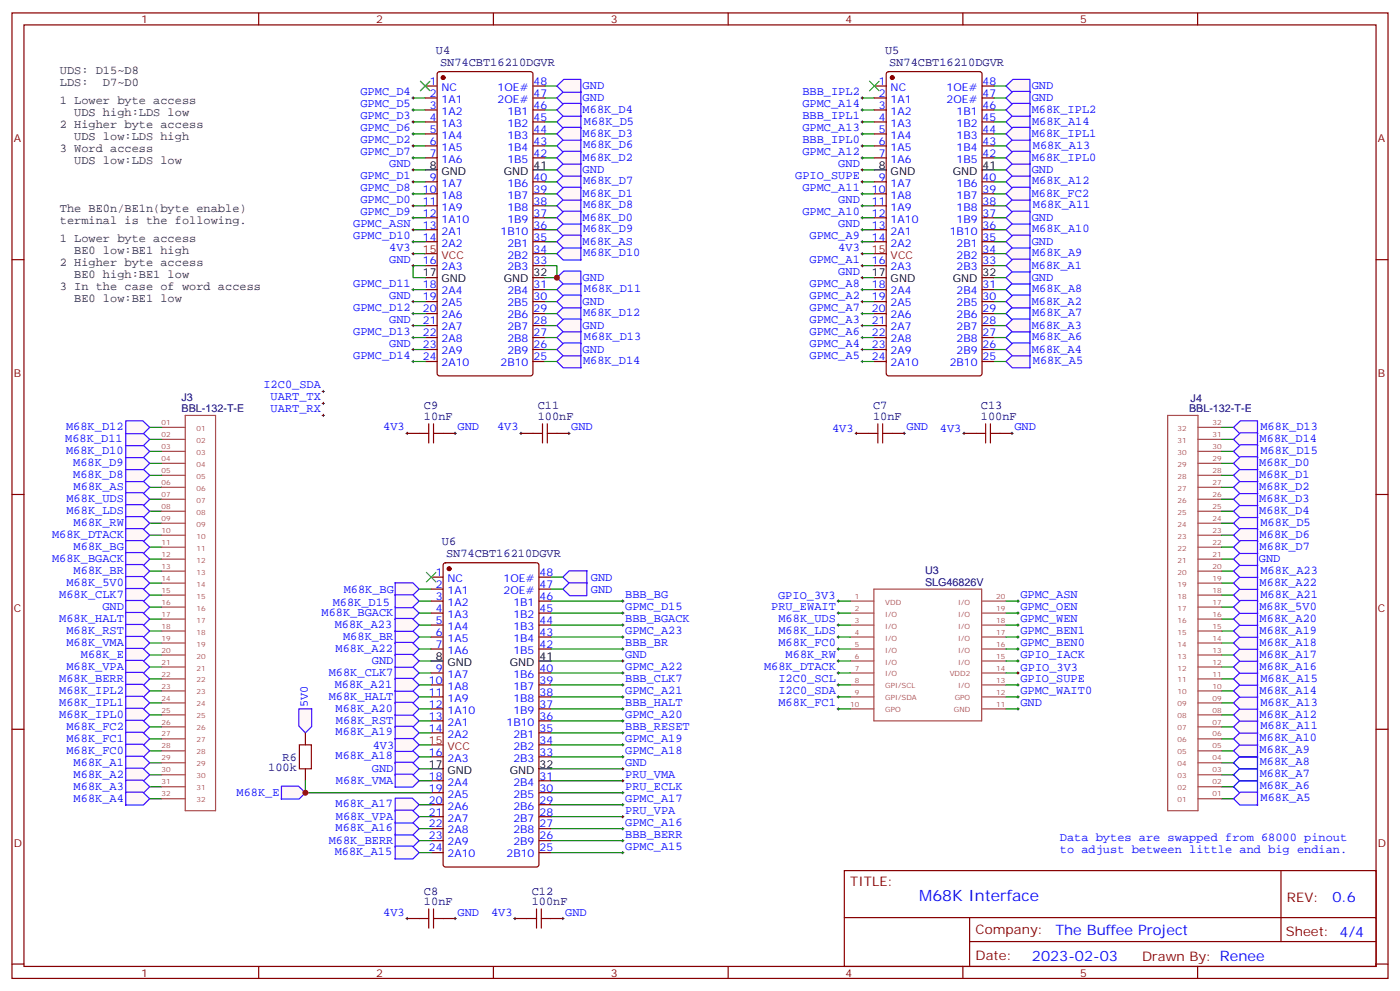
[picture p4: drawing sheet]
<svg xmlns="http://www.w3.org/2000/svg" width="412mm" height="292mm" viewBox="0 0 412 292" stroke-linecap="round" stroke-linejoin="round" font-family="sans-serif">
<defs><g id="words">
<text font-size="4.6" fill="#00f" x="270.8" y="265.4">M68K Interface</text>
<g font-size="4.2" fill="#00f">
<text x="392.5" y="265.7">0.6</text>
<text x="310.9" y="275.2">The Buffee Project</text>
<text x="304" y="283">2023-02-03</text>
</g>
<g font-size="3.9" fill="#800">
<text x="250.5" y="261">TITLE:</text>
<text x="379.1" y="265.7">REV:</text>
<text x="287.4" y="275.2">Company:</text>
<text x="378.7" y="275.8">Sheet: 4/4</text>
<text x="287.4" y="282.9">Date:</text>
<text x="336.4" y="282.9">Drawn By: Renee</text>
</g>
<g font-size="3.5" fill="#000080">
<text x="128.4" y="15.9">U4</text>
<text x="260.7" y="15.9">U5</text>
<text x="129.6" y="19.4">SN74CBT16210DGVR</text>
<text x="261.9" y="19.4">SN74CBT16210DGVR</text>
<text x="124.9" y="123.8">10nF</text>
<text x="124.9" y="120.6">C9</text>
<text x="158.4" y="123.8">100nF</text>
<text x="158.4" y="120.6">C11</text>
<text x="257.2" y="123.8">10nF</text>
<text x="257.2" y="120.6">C7</text>
<text x="288.9" y="123.8">100nF</text>
<text x="288.9" y="120.6">C13</text>
<text x="130.2" y="160.5">U6</text>
<text x="131.4" y="164.1">SN74CBT16210DGVR</text>
<text x="79" y="227.2">100k</text>
<text x="83.3" y="224.1">R6</text>
<text x="124.9" y="263.5">C8</text>
<text x="156.6" y="263.5">C12</text>
<text x="124.9" y="266.6">10nF</text>
<text x="156.6" y="266.6">100nF</text>
</g>
<g font-size="3.5" fill="#333">
<text x="17.6" y="21.8">UDS: D15~D8</text>
<text x="17.6" y="25.3">LDS:</text>
<text x="30.3" y="25.3">D7~D0</text>
<text x="17.6" y="30.6">1 Lower byte access</text>
<text x="21.9" y="34.1">UDS high:LDS low</text>
<text x="17.6" y="37.7">2 Higher byte access</text>
<text x="21.9" y="41.2">UDS low:LDS high</text>
<text x="17.6" y="44.7">3 Word access</text>
<text x="21.9" y="48.3">UDS low:LDS low</text>
<text x="17.6" y="62.4">The BE0n/BE1n(byte enable)</text>
<text x="17.6" y="65.9">terminal is the following.</text>
<text x="17.6" y="71.2">1 Lower byte access</text>
<text x="21.9" y="74.7">BE0 low:BE1 high</text>
<text x="17.6" y="78.2">2 Higher byte access</text>
<text x="21.9" y="81.8">BE0 high:BE1 low</text>
<text x="17.6" y="85.3">3 In the case of word access</text>
<text x="21.9" y="88.8">BE0 low:BE1 low</text>
</g>
<g font-size="3.5" fill="#00f">
<text x="106.2" y="28">GPMC_D4</text>
<text x="171.6" y="29.7">GND</text>
<text x="171.6" y="26.2">GND</text>
<text x="236.4" y="28">BBB_IPL2</text>
<text x="303.9" y="26.2">GND</text>
<text x="303.9" y="29.7">GND</text>
<text x="106.2" y="31.5">GPMC_D5</text>
<text x="106.2" y="35">GPMC_D3</text>
<text x="171.6" y="33.3">M68K_D4</text>
<text x="236.4" y="31.5">GPMC_A14</text>
<text x="236.4" y="35">BBB_IPL1</text>
<text x="303.9" y="33.3">M68K_IPL2</text>
<text x="106.2" y="38.6">GPMC_D6</text>
<text x="171.6" y="40.3">M68K_D3</text>
<text x="172" y="36.7">M68K_D5</text>
<text x="236.4" y="38.6">GPMC_A13</text>
<text x="303.9" y="40.3">M68K_IPL1</text>
<text x="304" y="36.7">M68K_A14</text>
<text x="106.2" y="45.6">GPMC_D7</text>
<text x="106.2" y="42.1">GPMC_D2</text>
<text x="171.6" y="47.4">M68K_D2</text>
<text x="171.7" y="43.7">M68K_D6</text>
<text x="236.4" y="45.6">GPMC_A12</text>
<text x="236.4" y="42.1">BBB_IPL0</text>
<text x="303.9" y="47.4">M68K_IPL0</text>
<text x="304.3" y="43.7">M68K_A13</text>
<text x="106.2" y="52.7">GPMC_D1</text>
<text x="114.7" y="49.1">GND</text>
<text x="171.6" y="50.9">GND</text>
<text x="234.2" y="52.7">GPIO_SUPE</text>
<text x="246.9" y="49.1">GND</text>
<text x="303.9" y="50.9">GND</text>
<text x="106.2" y="56.2">GPMC_D8</text>
<text x="106.2" y="59.7">GPMC_D0</text>
<text x="171.6" y="58">M68K_D1</text>
<text x="171.7" y="54.3">M68K_D7</text>
<text x="236.4" y="56.2">GPMC_A11</text>
<text x="246.9" y="59.7">GND</text>
<text x="303.9" y="58">M68K_FC2</text>
<text x="304" y="54.3">M68K_A12</text>
<text x="106.2" y="63.3">GPMC_D9</text>
<text x="171.6" y="65">M68K_D0</text>
<text x="171.7" y="61.4">M68K_D8</text>
<text x="236.4" y="63.3">GPMC_A10</text>
<text x="303.9" y="65">GND</text>
<text x="304.3" y="61.4">M68K_A11</text>
<text x="104.1" y="70.3">GPMC_D10</text>
<text x="104.1" y="66.8">GPMC_ASN</text>
<text x="171.7" y="68.4">M68K_D9</text>
<text x="238.5" y="70.3">GPMC_A9</text>
<text x="246.9" y="66.8">GND</text>
<text x="304" y="68.4">M68K_A10</text>
<text x="114.7" y="77.4">GND</text>
<text x="114.7" y="73.8">4V3</text>
<text x="171.6" y="72.1">M68K_AS</text>
<text x="171.7" y="75.5">M68K_D10</text>
<text x="238.5" y="77.4">GPMC_A1</text>
<text x="246.9" y="73.8">4V3</text>
<text x="303.9" y="72.1">GND</text>
<text x="304" y="75.5">M68K_A9</text>
<text x="171.6" y="82.7">GND</text>
<text x="246.9" y="80.9">GND</text>
<text x="303.9" y="82.7">GND</text>
<text x="303.9" y="79.1">M68K_A1</text>
<text x="104.1" y="84.4">GPMC_D11</text>
<text x="114.7" y="87.9">GND</text>
<text x="171.6" y="89.7">GND</text>
<text x="172" y="86.1">M68K_D11</text>
<text x="238.5" y="84.4">GPMC_A8</text>
<text x="238.5" y="87.9">GPMC_A2</text>
<text x="303.9" y="89.7">M68K_A2</text>
<text x="304" y="86">M68K_A8</text>
<text x="104.1" y="91.5">GPMC_D12</text>
<text x="114.7" y="95">GND</text>
<text x="171.7" y="93.1">M68K_D12</text>
<text x="238.5" y="91.5">GPMC_A7</text>
<text x="238.5" y="95">GPMC_A3</text>
<text x="304" y="93.1">M68K_A7</text>
<text x="104.1" y="98.5">GPMC_D13</text>
<text x="171.6" y="96.8">GND</text>
<text x="172" y="100.2">M68K_D13</text>
<text x="238.5" y="98.5">GPMC_A6</text>
<text x="303.9" y="96.8">M68K_A3</text>
<text x="304" y="100.1">M68K_A6</text>
<text x="104.1" y="105.6">GPMC_D14</text>
<text x="114.7" y="102.1">GND</text>
<text x="171.6" y="103.8">GND</text>
<text x="171.7" y="107.2">M68K_D14</text>
<text x="238.5" y="105.6">GPMC_A5</text>
<text x="238.5" y="102.1">GPMC_A4</text>
<text x="303.9" y="103.8">M68K_A4</text>
<text x="304.3" y="107.2">M68K_A5</text>
<text x="77.6" y="114.4">I2C0_SDA</text>
<text x="79.7" y="117.9">UART_TX</text>
<text x="79.7" y="121.5">UART_RX</text>
<text x="19.2" y="130.2">M68K_D11</text>
<text x="19.5" y="126.6">M68K_D12</text>
<text x="112.9" y="126.8">4V3</text>
<text x="134.8" y="126.8">GND</text>
<text x="146.4" y="126.8">4V3</text>
<text x="168.3" y="126.8">GND</text>
<text x="245.1" y="127.1">4V3</text>
<text x="267.1" y="126.8">GND</text>
<text x="276.8" y="127.1">4V3</text>
<text x="298.8" y="126.8">GND</text>
<text x="371.1" y="130.2">M68K_D14</text>
<text x="371.3" y="126.6">M68K_D13</text>
<text x="19.5" y="133.7">M68K_D10</text>
<text x="21.6" y="137.2">M68K_D9</text>
<text x="370.9" y="137.3">M68K_D0</text>
<text x="371.3" y="133.7">M68K_D15</text>
<text x="21.6" y="140.7">M68K_D8</text>
<text x="370.9" y="140.9">M68K_D1</text>
<text x="19.6" y="147.9">M68K_UDS</text>
<text x="21.7" y="144.4">M68K_AS</text>
<text x="370.9" y="147.9">M68K_D3</text>
<text x="370.9" y="144.4">M68K_D2</text>
<text x="19.6" y="151.4">M68K_LDS</text>
<text x="21.7" y="155">M68K_RW</text>
<text x="370.9" y="151.4">M68K_D4</text>
<text x="371.3" y="154.9">M68K_D5</text>
<text x="15.3" y="158.5">M68K_DTACK</text>
<text x="371.1" y="158.4">M68K_D6</text>
<text x="371.1" y="161.9">M68K_D7</text>
<text x="15.3" y="165.6">M68K_BGACK</text>
<text x="21.7" y="162">M68K_BG</text>
<text x="370.8" y="165.4">GND</text>
<text x="19.6" y="172.6">M68K_5V0</text>
<text x="21.7" y="169.1">M68K_BR</text>
<text x="174.1" y="171.2">GND</text>
<text x="371.1" y="172.5">M68K_A22</text>
<text x="371.3" y="169">M68K_A23</text>
<text x="17.5" y="176.1">M68K_CLK7</text>
<text x="30.2" y="179.7">GND</text>
<text x="98" y="178.4">M68K_D15</text>
<text x="101.2" y="174.7">M68K_BG</text>
<text x="174.1" y="174.7">GND</text>
<text x="184.1" y="176.1">BBB_BG</text>
<text x="184.1" y="179.7">GPMC_D15</text>
<text x="227.2" y="179.7">PRU_EWAIT</text>
<text x="229.2" y="176.5">GPIO_3V3</text>
<text x="300.6" y="179.7">GPMC_OEN</text>
<text x="300.6" y="176.1">GPMC_ASN</text>
<text x="371" y="179.5">M68K_5V0</text>
<text x="371.3" y="176">M68K_A21</text>
<text x="17.5" y="183.2">M68K_HALT</text>
<text x="94.7" y="181.4">M68K_BGACK</text>
<text x="98.6" y="184.8">M68K_A23</text>
<text x="184.1" y="183.2">BBB_BGACK</text>
<text x="229.3" y="183.2">M68K_UDS</text>
<text x="300.6" y="183.2">GPMC_WEN</text>
<text x="371.1" y="183.1">M68K_A20</text>
<text x="19.6" y="186.7">M68K_RST</text>
<text x="19.6" y="190.3">M68K_VMA</text>
<text x="98.8" y="191.9">M68K_A22</text>
<text x="101.1" y="188.5">M68K_BR</text>
<text x="184.1" y="190.3">BBB_BR</text>
<text x="184.1" y="186.7">GPMC_A23</text>
<text x="229.3" y="186.7">M68K_LDS</text>
<text x="229.3" y="190.3">M68K_FC0</text>
<text x="300.6" y="186.7">GPMC_BEN1</text>
<text x="300.6" y="190.3">GPMC_BEN0</text>
<text x="371.1" y="190.1">M68K_A18</text>
<text x="371.1" y="186.6">M68K_A19</text>
<text x="19.6" y="197.3">M68K_VPA</text>
<text x="23.8" y="193.8">M68K_E</text>
<text x="109.5" y="195.5">GND</text>
<text x="184.1" y="197.3">GPMC_A22</text>
<text x="184.1" y="193.8">GND</text>
<text x="225.1" y="197.3">M68K_DTACK</text>
<text x="231.4" y="193.8">M68K_RW</text>
<text x="300.6" y="193.8">GPIO_IACK</text>
<text x="300.7" y="197.7">GPIO_3V3</text>
<text x="371.1" y="197.2">M68K_A16</text>
<text x="371.1" y="193.7">M68K_A17</text>
<text x="17.5" y="200.8">M68K_BERR</text>
<text x="96.8" y="199.1">M68K_CLK7</text>
<text x="98.6" y="202.5">M68K_A21</text>
<text x="184.1" y="200.8">BBB_CLK7</text>
<text x="229.3" y="200.8">I2C0_SCL</text>
<text x="300.6" y="200.8">GPIO_SUPE</text>
<text x="371.3" y="200.7">M68K_A15</text>
<text x="17.5" y="204.4">M68K_IPL2</text>
<text x="17.5" y="207.9">M68K_IPL1</text>
<text x="90.7" y="208.2" transform="rotate(-90 90.7 208.2)">5V0</text>
<text x="96.8" y="206.1">M68K_HALT</text>
<text x="98.8" y="209.5">M68K_A20</text>
<text x="184.1" y="207.9">BBB_HALT</text>
<text x="184.1" y="204.4">GPMC_A21</text>
<text x="229.3" y="204.4">I2C0_SDA</text>
<text x="229.3" y="207.9">M68K_FC1</text>
<text x="300.6" y="207.9">GND</text>
<text x="300.6" y="204.4">GPMC_WAIT0</text>
<text x="371.1" y="204.3">M68K_A14</text>
<text x="371.3" y="207.8">M68K_A13</text>
<text x="17.5" y="211.4">M68K_IPL0</text>
<text x="19.6" y="214.9">M68K_FC2</text>
<text x="99" y="213.2">M68K_RST</text>
<text x="184.1" y="214.9">BBB_RESET</text>
<text x="184.1" y="211.4">GPMC_A20</text>
<text x="371.1" y="211.3">M68K_A12</text>
<text x="371.3" y="214.8">M68K_A11</text>
<text x="19.6" y="218.5">M68K_FC1</text>
<text x="98.8" y="216.6">M68K_A19</text>
<text x="109.8" y="220.6">4V3</text>
<text x="184.1" y="218.5">GPMC_A19</text>
<text x="371.1" y="221.9">M68K_A9</text>
<text x="371.1" y="218.4">M68K_A10</text>
<text x="19.6" y="222">M68K_FC0</text>
<text x="21.7" y="225.5">M68K_A1</text>
<text x="98.8" y="223.7">M68K_A18</text>
<text x="109.5" y="227.3">GND</text>
<text x="184.1" y="222">GPMC_A18</text>
<text x="184.1" y="225.5">GND</text>
<text x="371.1" y="225.4">M68K_A8</text>
<text x="21.7" y="229.1">M68K_A2</text>
<text x="21.7" y="232.6">M68K_A3</text>
<text x="99" y="230.8">M68K_VMA</text>
<text x="184.1" y="232.6">PRU_ECLK</text>
<text x="184.1" y="229.1">PRU_VMA</text>
<text x="371.1" y="228.9">M68K_A7</text>
<text x="371.1" y="232.4">M68K_A6</text>
<text x="21.7" y="236.1">M68K_A4</text>
<text x="69.7" y="234.4">M68K_E</text>
<text x="98.8" y="237.8">M68K_A17</text>
<text x="184.1" y="236.1">GPMC_A17</text>
<text x="184.1" y="239.6">PRU_VPA</text>
<text x="371.3" y="236">M68K_A5</text>
<text x="98.8" y="244.8">M68K_A16</text>
<text x="99" y="241.4">M68K_VPA</text>
<text x="184.1" y="243.2">GPMC_A16</text>
<text x="96.8" y="248.5">M68K_BERR</text>
<text x="98.6" y="251.9">M68K_A15</text>
<text x="184.1" y="246.7">BBB_BERR</text>
<text x="184.1" y="250.2">GPMC_A15</text>
<text x="312.2" y="247.6">Data bytes are swapped from 68000 pinout</text>
<text x="312.2" y="251.1">to adjust between little and big endian.</text>
<text x="112.9" y="269.6">4V3</text>
<text x="134.8" y="269.6">GND</text>
<text x="144.6" y="269.6">4V3</text>
<text x="166.5" y="269.6">GND</text>
</g>
<g font-size="3.2" fill="#800">
<text x="41.6" y="6.8">1</text>
<text x="110.8" y="6.8">2</text>
<text x="179.9" y="6.8">3</text>
<text x="249.1" y="6.8">4</text>
<text x="318.2" y="6.8">5</text>
<text x="4.1" y="41.9">A</text>
<text x="405.9" y="41.9">A</text>
<text x="4.1" y="111.1">B</text>
<text x="405.9" y="111.1">B</text>
<text x="4.1" y="180.2">C</text>
<text x="405.9" y="180.2">C</text>
<text x="4.1" y="249.3">D</text>
<text x="405.9" y="249.3">D</text>
<text x="41.6" y="287.6">1</text>
<text x="110.8" y="287.6">2</text>
<text x="179.9" y="287.6">3</text>
<text x="249.1" y="287.6">4</text>
<text x="318.2" y="287.6">5</text>
</g>
<g font-size="3.2" fill="#00f">
<text x="126.6" y="25">1</text>
<text x="126.6" y="28.5">2</text>
<text x="130.1" y="26.7">NC</text>
<text x="146.6" y="26.7">1OE#</text>
<text x="157.2" y="28.5">47</text>
<text x="157.2" y="25">48</text>
<text x="258.9" y="25">1</text>
<text x="258.9" y="28.5">2</text>
<text x="262.4" y="26.7">NC</text>
<text x="278.9" y="26.7">1OE#</text>
<text x="289.5" y="28.5">47</text>
<text x="289.5" y="25">48</text>
<text x="126.6" y="32">3</text>
<text x="126.6" y="35.6">4</text>
<text x="130.1" y="30.3">1A1</text>
<text x="130.1" y="33.8">1A2</text>
<text x="146.6" y="30.3">2OE#</text>
<text x="149.5" y="33.8">1B1</text>
<text x="157.2" y="32">46</text>
<text x="157.2" y="35.6">45</text>
<text x="258.9" y="32">3</text>
<text x="258.9" y="35.6">4</text>
<text x="262.4" y="30.3">1A1</text>
<text x="262.4" y="33.8">1A2</text>
<text x="278.9" y="30.3">2OE#</text>
<text x="281.8" y="33.8">1B1</text>
<text x="289.5" y="32">46</text>
<text x="289.5" y="35.6">45</text>
<text x="126.6" y="39.1">5</text>
<text x="130.1" y="40.9">1A4</text>
<text x="130.1" y="37.3">1A3</text>
<text x="149.5" y="40.9">1B3</text>
<text x="149.5" y="37.3">1B2</text>
<text x="157.2" y="39.1">44</text>
<text x="258.9" y="39.1">5</text>
<text x="262.4" y="40.9">1A4</text>
<text x="262.4" y="37.3">1A3</text>
<text x="281.8" y="40.9">1B3</text>
<text x="281.8" y="37.3">1B2</text>
<text x="289.5" y="39.1">44</text>
<text x="126.6" y="42.6">6</text>
<text x="126.6" y="46.1">7</text>
<text x="130.1" y="44.4">1A5</text>
<text x="130.1" y="47.9">1A6</text>
<text x="149.5" y="44.4">1B4</text>
<text x="149.5" y="47.9">1B5</text>
<text x="157.2" y="42.6">43</text>
<text x="157.2" y="46.1">42</text>
<text x="258.9" y="42.6">6</text>
<text x="258.9" y="46.1">7</text>
<text x="262.4" y="44.4">1A5</text>
<text x="262.4" y="47.9">1A6</text>
<text x="281.8" y="44.4">1B4</text>
<text x="281.8" y="47.9">1B5</text>
<text x="289.5" y="42.6">43</text>
<text x="289.5" y="46.1">42</text>
<text x="126.6" y="53.2">9</text>
<text x="157.2" y="53.2">40</text>
<text x="258.9" y="53.2">9</text>
<text x="289.5" y="53.2">40</text>
<text x="124.6" y="56.7">10</text>
<text x="130.1" y="55">1A7</text>
<text x="130.1" y="58.5">1A8</text>
<text x="149.5" y="55">1B6</text>
<text x="149.5" y="58.5">1B7</text>
<text x="157.2" y="56.7">39</text>
<text x="256.8" y="56.7">10</text>
<text x="262.4" y="55">1A7</text>
<text x="262.4" y="58.5">1A8</text>
<text x="281.8" y="55">1B6</text>
<text x="281.8" y="58.5">1B7</text>
<text x="289.5" y="56.7">39</text>
<text x="124.6" y="60.3">11</text>
<text x="124.6" y="63.8">12</text>
<text x="130.1" y="62">1A9</text>
<text x="130.1" y="65.5">1A10</text>
<text x="149.5" y="65.5">1B9</text>
<text x="149.5" y="62">1B8</text>
<text x="157.2" y="63.8">37</text>
<text x="157.2" y="60.3">38</text>
<text x="256.8" y="60.3">11</text>
<text x="256.8" y="63.8">12</text>
<text x="262.4" y="62">1A9</text>
<text x="262.4" y="65.5">1A10</text>
<text x="281.8" y="65.5">1B9</text>
<text x="281.8" y="62">1B8</text>
<text x="289.5" y="63.8">37</text>
<text x="289.5" y="60.3">38</text>
<text x="124.6" y="67.3">13</text>
<text x="124.6" y="70.8">14</text>
<text x="130.1" y="69.1">2A1</text>
<text x="147.5" y="69.1">1B10</text>
<text x="157.2" y="70.8">35</text>
<text x="157.2" y="67.3">36</text>
<text x="256.8" y="67.3">13</text>
<text x="256.8" y="70.8">14</text>
<text x="262.4" y="69.1">2A1</text>
<text x="279.7" y="69.1">1B10</text>
<text x="289.5" y="70.8">35</text>
<text x="289.5" y="67.3">36</text>
<text x="124.6" y="77.9">16</text>
<text x="130.1" y="72.6">2A2</text>
<text x="149.5" y="72.6">2B1</text>
<text x="149.5" y="76.1">2B2</text>
<text x="157.2" y="77.9">33</text>
<text x="157.2" y="74.4">34</text>
<text x="256.8" y="77.9">16</text>
<text x="262.4" y="72.6">2A2</text>
<text x="281.8" y="72.6">2B1</text>
<text x="281.8" y="76.1">2B2</text>
<text x="289.5" y="77.9">33</text>
<text x="289.5" y="74.4">34</text>
<text x="130.1" y="79.7">2A3</text>
<text x="149.5" y="79.7">2B3</text>
<text x="262.4" y="79.7">2A3</text>
<text x="281.8" y="79.7">2B3</text>
<text x="124.6" y="88.5">19</text>
<text x="124.6" y="84.9">18</text>
<text x="130.1" y="86.7">2A4</text>
<text x="149.5" y="86.7">2B4</text>
<text x="157.2" y="88.5">30</text>
<text x="157.2" y="84.9">31</text>
<text x="256.8" y="88.5">19</text>
<text x="256.8" y="84.9">18</text>
<text x="262.4" y="86.7">2A4</text>
<text x="281.8" y="86.7">2B4</text>
<text x="289.5" y="88.5">30</text>
<text x="289.5" y="84.9">31</text>
<text x="124.6" y="92">20</text>
<text x="124.6" y="95.5">21</text>
<text x="130.1" y="90.2">2A5</text>
<text x="130.1" y="93.8">2A6</text>
<text x="149.5" y="93.8">2B6</text>
<text x="149.5" y="90.2">2B5</text>
<text x="157.2" y="92">29</text>
<text x="157.2" y="95.5">28</text>
<text x="256.8" y="92">20</text>
<text x="256.8" y="95.5">21</text>
<text x="262.4" y="90.2">2A5</text>
<text x="262.4" y="93.8">2A6</text>
<text x="281.8" y="93.8">2B6</text>
<text x="281.8" y="90.2">2B5</text>
<text x="289.5" y="92">29</text>
<text x="289.5" y="95.5">28</text>
<text x="124.6" y="99.1">22</text>
<text x="130.1" y="100.8">2A8</text>
<text x="130.1" y="97.3">2A7</text>
<text x="149.5" y="100.8">2B8</text>
<text x="149.5" y="97.3">2B7</text>
<text x="157.2" y="99.1">27</text>
<text x="256.8" y="99.1">22</text>
<text x="262.4" y="100.8">2A8</text>
<text x="262.4" y="97.3">2A7</text>
<text x="281.8" y="100.8">2B8</text>
<text x="281.8" y="97.3">2B7</text>
<text x="289.5" y="99.1">27</text>
<text x="124.6" y="102.6">23</text>
<text x="124.6" y="106.1">24</text>
<text x="130.1" y="104.4">2A9</text>
<text x="130.1" y="107.9">2A10</text>
<text x="147.5" y="107.9">2B10</text>
<text x="149.5" y="104.4">2B9</text>
<text x="157.2" y="106.1">25</text>
<text x="157.2" y="102.6">26</text>
<text x="256.8" y="102.6">23</text>
<text x="256.8" y="106.1">24</text>
<text x="262.4" y="104.4">2A9</text>
<text x="262.4" y="107.9">2A10</text>
<text x="279.7" y="107.9">2B10</text>
<text x="281.8" y="104.4">2B9</text>
<text x="289.5" y="106.1">25</text>
<text x="289.5" y="102.6">26</text>
<text x="128.3" y="169.6">1</text>
<text x="128.3" y="173.1">2</text>
<text x="131.8" y="171.4">NC</text>
<text x="148.3" y="171.4">1OE#</text>
<text x="158.9" y="173.1">47</text>
<text x="158.9" y="169.6">48</text>
<text x="128.3" y="176.7">3</text>
<text x="131.8" y="174.9">1A1</text>
<text x="131.8" y="178.4">1A2</text>
<text x="148.3" y="174.9">2OE#</text>
<text x="151.2" y="178.4">1B1</text>
<text x="158.9" y="176.7">46</text>
<text x="128.3" y="183.7">5</text>
<text x="128.3" y="180.2">4</text>
<text x="131.8" y="185.5">1A4</text>
<text x="131.8" y="182">1A3</text>
<text x="151.2" y="185.5">1B3</text>
<text x="151.2" y="182">1B2</text>
<text x="158.9" y="183.7">44</text>
<text x="158.9" y="180.2">45</text>
<text x="128.3" y="187.3">6</text>
<text x="128.3" y="190.8">7</text>
<text x="131.8" y="189">1A5</text>
<text x="151.2" y="189">1B4</text>
<text x="158.9" y="187.3">43</text>
<text x="158.9" y="190.8">42</text>
<text x="128.3" y="197.8">9</text>
<text x="131.8" y="192.5">1A6</text>
<text x="151.2" y="192.5">1B5</text>
<text x="158.9" y="197.8">40</text>
<text x="126.3" y="201.4">10</text>
<text x="131.8" y="199.6">1A7</text>
<text x="131.8" y="203.1">1A8</text>
<text x="151.2" y="199.6">1B6</text>
<text x="151.2" y="203.1">1B7</text>
<text x="158.9" y="201.4">39</text>
<text x="126.3" y="204.9">11</text>
<text x="126.3" y="208.4">12</text>
<text x="131.8" y="206.7">1A9</text>
<text x="151.2" y="206.7">1B8</text>
<text x="158.9" y="208.4">37</text>
<text x="158.9" y="204.9">38</text>
<text x="126.3" y="211.9">13</text>
<text x="126.3" y="215.5">14</text>
<text x="131.8" y="210.2">1A10</text>
<text x="131.8" y="213.7">2A1</text>
<text x="149.2" y="213.7">1B10</text>
<text x="151.2" y="210.2">1B9</text>
<text x="158.9" y="215.5">35</text>
<text x="158.9" y="211.9">36</text>
<text x="131.8" y="217.2">2A2</text>
<text x="151.2" y="217.2">2B1</text>
<text x="151.2" y="220.8">2B2</text>
<text x="158.9" y="219">34</text>
<text x="126.3" y="222.5">16</text>
<text x="131.8" y="224.3">2A3</text>
<text x="151.2" y="224.3">2B3</text>
<text x="158.9" y="222.5">33</text>
<text x="126.3" y="233.1">19</text>
<text x="126.3" y="229.6">18</text>
<text x="131.8" y="231.4">2A4</text>
<text x="151.2" y="231.4">2B4</text>
<text x="158.9" y="233.1">30</text>
<text x="158.9" y="229.6">31</text>
<text x="126.3" y="236.6">20</text>
<text x="131.8" y="234.9">2A5</text>
<text x="131.8" y="238.4">2A6</text>
<text x="151.2" y="238.4">2B6</text>
<text x="151.2" y="234.9">2B5</text>
<text x="158.9" y="236.6">29</text>
<text x="126.3" y="243.7">22</text>
<text x="126.3" y="240.2">21</text>
<text x="131.8" y="245.5">2A8</text>
<text x="131.8" y="241.9">2A7</text>
<text x="151.2" y="245.5">2B8</text>
<text x="151.2" y="241.9">2B7</text>
<text x="158.9" y="243.7">27</text>
<text x="158.9" y="240.2">28</text>
<text x="126.3" y="247.2">23</text>
<text x="126.3" y="250.8">24</text>
<text x="131.8" y="249">2A9</text>
<text x="151.2" y="249">2B9</text>
<text x="158.9" y="250.8">25</text>
<text x="158.9" y="247.2">26</text>
<text x="131.8" y="252.5">2A10</text>
<text x="149.2" y="252.5">2B10</text>
</g>
<g font-size="3.2">
<text x="126.6" y="49.7">8</text>
<text x="130.1" y="51.4">GND</text>
<text x="148.4" y="51.4">GND</text>
<text x="157.2" y="49.7">41</text>
<text x="258.9" y="49.7">8</text>
<text x="262.4" y="51.4">GND</text>
<text x="280.7" y="51.4">GND</text>
<text x="289.5" y="49.7">41</text>
<text x="124.6" y="81.4">17</text>
<text x="130.1" y="83.2">GND</text>
<text x="148.4" y="83.2">GND</text>
<text x="157.2" y="81.4">32</text>
<text x="256.8" y="81.4">17</text>
<text x="262.4" y="83.2">GND</text>
<text x="280.7" y="83.2">GND</text>
<text x="289.5" y="81.4">32</text>
<text x="128.3" y="194.3">8</text>
<text x="131.8" y="196.1">GND</text>
<text x="150.2" y="196.1">GND</text>
<text x="158.9" y="194.3">41</text>
<text x="126.3" y="226.1">17</text>
<text x="131.8" y="227.8">GND</text>
<text x="150.2" y="227.8">GND</text>
<text x="158.9" y="226.1">32</text>
</g>
<g font-size="3.2" fill="#f00">
<text x="124.6" y="74.4">15</text>
<text x="130.1" y="76.1">VCC</text>
<text x="256.8" y="74.4">15</text>
<text x="262.4" y="76.1">VCC</text>
<text x="126.3" y="219">15</text>
<text x="131.8" y="220.8">VCC</text>
</g>
<g font-size="3.2" fill="#000080">
<text x="53.5" y="118.1">J3</text>
<text x="350.7" y="118.3">J4</text>
<text x="53.5" y="121.3">BBL-132-T-E</text>
<text x="350.2" y="121.3">BBL-132-T-E</text>
<text x="272.5" y="172.4">SLG46826V</text>
<text x="272.5" y="169.2">U3</text>
</g>
<g font-size="2.1" fill="#a54b4b">
<text x="47.6" y="125.2">01</text>
<text x="357.2" y="125.2">32</text>
<text x="47.6" y="128.7">02</text>
<text x="57.9" y="126.9">01</text>
<text x="57.9" y="130.4">02</text>
<text x="346.8" y="130.4">31</text>
<text x="346.8" y="126.9">32</text>
<text x="357.2" y="128.7">31</text>
<text x="47.6" y="132.2">03</text>
<text x="47.6" y="135.8">04</text>
<text x="57.9" y="134">03</text>
<text x="57.9" y="137.5">04</text>
<text x="346.8" y="137.5">29</text>
<text x="346.8" y="134">30</text>
<text x="357.2" y="135.8">29</text>
<text x="357.2" y="132.2">30</text>
<text x="47.6" y="139.3">05</text>
<text x="47.6" y="142.8">06</text>
<text x="57.9" y="141">05</text>
<text x="346.8" y="141">28</text>
<text x="357.2" y="142.8">27</text>
<text x="357.2" y="139.3">28</text>
<text x="47.6" y="146.3">07</text>
<text x="47.6" y="149.9">08</text>
<text x="57.9" y="144.6">06</text>
<text x="57.9" y="148.1">07</text>
<text x="346.8" y="148.1">26</text>
<text x="346.8" y="144.6">27</text>
<text x="357.2" y="149.9">25</text>
<text x="357.2" y="146.3">26</text>
<text x="47.6" y="153.4">09</text>
<text x="57.9" y="151.6">08</text>
<text x="57.9" y="155.1">09</text>
<text x="346.8" y="155.1">24</text>
<text x="346.8" y="151.6">25</text>
<text x="357.2" y="153.4">24</text>
<text x="47.6" y="156.9">10</text>
<text x="47.6" y="160.5">11</text>
<text x="57.9" y="158.7">10</text>
<text x="346.8" y="158.7">23</text>
<text x="357.2" y="160.5">22</text>
<text x="357.2" y="156.9">23</text>
<text x="47.6" y="164">12</text>
<text x="47.6" y="167.5">13</text>
<text x="57.9" y="162.2">11</text>
<text x="57.9" y="165.7">12</text>
<text x="346.8" y="165.7">21</text>
<text x="346.8" y="162.2">22</text>
<text x="357.2" y="167.5">20</text>
<text x="357.2" y="164">21</text>
<text x="47.6" y="171">14</text>
<text x="57.9" y="169.2">13</text>
<text x="57.9" y="172.8">14</text>
<text x="346.8" y="172.8">19</text>
<text x="346.8" y="169.2">20</text>
<text x="357.2" y="171">19</text>
<text x="47.6" y="174.6">15</text>
<text x="47.6" y="178.1">16</text>
<text x="57.9" y="176.3">15</text>
<text x="57.9" y="179.8">16</text>
<text x="251.8" y="176.3">1</text>
<text x="251.8" y="179.9">2</text>
<text x="260.8" y="178.1">VDD</text>
<text x="282.3" y="178.1">I/O</text>
<text x="293.4" y="179.9">19</text>
<text x="293.4" y="176.3">20</text>
<text x="346.8" y="179.8">17</text>
<text x="346.8" y="176.3">18</text>
<text x="357.2" y="178.1">17</text>
<text x="357.2" y="174.6">18</text>
<text x="47.6" y="181.6">17</text>
<text x="47.6" y="185.1">18</text>
<text x="57.9" y="183.4">17</text>
<text x="251.8" y="183.4">3</text>
<text x="260.8" y="181.6">I/O</text>
<text x="260.8" y="185.1">I/O</text>
<text x="282.3" y="185.1">I/O</text>
<text x="282.3" y="181.6">I/O</text>
<text x="293.4" y="183.4">18</text>
<text x="346.8" y="183.4">16</text>
<text x="357.2" y="185.1">15</text>
<text x="357.2" y="181.6">16</text>
<text x="47.6" y="188.7">19</text>
<text x="57.9" y="186.9">18</text>
<text x="57.9" y="190.4">19</text>
<text x="251.8" y="186.9">4</text>
<text x="251.8" y="190.4">5</text>
<text x="260.8" y="188.6">I/O</text>
<text x="282.3" y="188.6">I/O</text>
<text x="293.4" y="190.4">16</text>
<text x="293.4" y="186.9">17</text>
<text x="346.8" y="190.4">14</text>
<text x="346.8" y="186.9">15</text>
<text x="357.2" y="188.7">14</text>
<text x="47.6" y="192.2">20</text>
<text x="47.6" y="195.7">21</text>
<text x="57.9" y="193.9">20</text>
<text x="57.9" y="197.5">21</text>
<text x="251.8" y="194">6</text>
<text x="251.8" y="197.5">7</text>
<text x="260.8" y="192.2">I/O</text>
<text x="260.8" y="195.7">I/O</text>
<text x="282.3" y="195.7">I/O</text>
<text x="282.3" y="192.2">I/O</text>
<text x="293.4" y="197.5">14</text>
<text x="293.4" y="194">15</text>
<text x="346.8" y="197.5">12</text>
<text x="346.8" y="193.9">13</text>
<text x="357.2" y="195.7">12</text>
<text x="357.2" y="192.2">13</text>
<text x="47.6" y="199.3">22</text>
<text x="47.6" y="202.8">23</text>
<text x="57.9" y="201">22</text>
<text x="251.8" y="201">8</text>
<text x="260.8" y="199.2">I/O</text>
<text x="260.8" y="202.8">GPI/SCL</text>
<text x="279.8" y="199.2">VDD2</text>
<text x="282.3" y="202.8">I/O</text>
<text x="293.4" y="201">13</text>
<text x="346.8" y="201">11</text>
<text x="357.2" y="202.8">10</text>
<text x="357.2" y="199.3">11</text>
<text x="47.6" y="206.3">24</text>
<text x="47.6" y="209.8">25</text>
<text x="57.9" y="204.5">23</text>
<text x="57.9" y="208.1">24</text>
<text x="250.5" y="208.1">10</text>
<text x="251.8" y="204.6">9</text>
<text x="260.8" y="206.3">GPI/SDA</text>
<text x="260.8" y="209.8">GPO</text>
<text x="281" y="209.8">GND</text>
<text x="281.2" y="206.3">GPO</text>
<text x="293.4" y="204.6">12</text>
<text x="293.4" y="208.1">11</text>
<text x="346.8" y="208.1">09</text>
<text x="346.8" y="204.5">10</text>
<text x="357.2" y="209.8">08</text>
<text x="357.2" y="206.3">09</text>
<text x="47.6" y="213.4">26</text>
<text x="57.9" y="211.6">25</text>
<text x="57.9" y="215.1">26</text>
<text x="346.8" y="215.1">07</text>
<text x="346.8" y="211.6">08</text>
<text x="357.2" y="213.4">07</text>
<text x="47.6" y="216.9">27</text>
<text x="47.6" y="220.4">28</text>
<text x="57.9" y="218.6">27</text>
<text x="346.8" y="218.6">06</text>
<text x="357.2" y="220.4">05</text>
<text x="357.2" y="216.9">06</text>
<text x="47.6" y="224">29</text>
<text x="47.6" y="227.5">30</text>
<text x="57.9" y="222.2">28</text>
<text x="57.9" y="225.7">29</text>
<text x="346.8" y="225.7">04</text>
<text x="346.8" y="222.2">05</text>
<text x="357.2" y="227.5">03</text>
<text x="357.2" y="224">04</text>
<text x="47.6" y="231">31</text>
<text x="57.9" y="229.2">30</text>
<text x="57.9" y="232.7">31</text>
<text x="346.8" y="232.7">02</text>
<text x="346.8" y="229.2">03</text>
<text x="357.2" y="231">02</text>
<text x="47.6" y="234.5">32</text>
<text x="57.9" y="236.3">32</text>
<text x="346.8" y="236.3">01</text>
<text x="357.2" y="234.5">01</text>
</g>
</g></defs>
<g fill="none" stroke="#870000" stroke-width=".35">
<path d="M3.5 3.8h405.4v284.3h-405.4zM7.1 7.3h398.2v277.3h-398.2zM76.2 3.8v3.5M145.3 3.8v3.5M214.5 3.8v3.5M283.6 3.8v3.5M352.8 3.8v3.5M125.2 25.3h3.6M125.2 28.9h3.6M125.2 32.4h3.6M125.2 39.4h3.6M125.2 35.9h3.6"/>
<path d="M129 21.3l.5-.2h26.8l.6 .4 .1 88.5-.5 .6-27 .1-.7-.5v-88.4zM157 25.3h3.5M157 28.9h3.5M157 32.4h3.5M157 39.4h3.5M157 35.9h3.5M125.2 43h3.6M125.2 53.6h3.6M125.2 46.5h3.6M125.2 57.1h3.6M157 43h3.5M157 53.6h3.5"/>
<path d="M157 46.5h3.5M157 57.1h3.5M3.5 76.5h3.6M125.2 60.6h3.6M125.2 64.1h3.6M125.2 67.7h3.6M125.2 71.2h3.6M125.2 78.2h3.6M157 60.6h3.5M157 64.1h3.5M157 67.7h3.5M157 71.2h3.5"/>
<path d="M157 78.2h3.5M157 74.7h3.5M405.3 76.5h3.6M125.2 88.8h3.6M125.2 92.4h3.6M125.2 99.4h3.6M125.2 85.3h3.6M125.2 95.9h3.6M157 88.8h3.5M157 92.4h3.5M157 99.4h3.5M157 85.3h3.5"/>
<path d="M157 95.9h3.5M125.2 102.9h3.6M125.2 106.5h3.6M157 102.9h3.5M157 106.5h3.5M119.9 127.6h3.6M130.5 127.6h3.6M153.5 127.6h3.5M164 127.6h3.6M3.5 145.6h3.6M405.3 145.6h3.6M127 170h3.5"/>
<path d="M127 173.5h3.5M127 177h3.5M130.8 165.9l.4-.2h26.8l.7 .5v88.4l-.4 .7h-27.1l-.6-.4-.1-88.5zM158.7 170h3.6M158.7 173.5h3.6M158.7 177h3.6M127 184.1h3.5M127 187.6h3.5M127 198.2h3.5M127 180.6h3.5M127 191.1h3.5M158.7 184.1h3.6"/>
<path d="M158.7 187.6h3.6M158.7 198.2h3.6M158.7 180.6h3.6M158.7 191.1h3.6M3.5 214.8h3.6M127 205.2h3.5M127 208.8h3.5M127 212.3h3.5M127 215.8h3.5M127 201.7h3.5M158.7 205.2h3.6M158.7 208.8h3.6"/>
<path d="M158.7 212.3h3.6M158.7 215.8h3.6M158.7 201.7h3.6M158.7 219.4h3.6M405.3 214.8h3.6M127 222.9h3.5M127 233.5h3.5M127 237h3.5M127 229.9h3.5M158.7 222.9h3.6M158.7 233.5h3.6M158.7 237h3.6"/>
<path d="M158.7 229.9h3.6M127 244.1h3.5M127 247.6h3.5M127 251.1h3.5M127 240.5h3.5M158.7 244.1h3.6M158.7 247.6h3.6M158.7 251.1h3.6M158.7 240.5h3.6M248.7 256.4h156.6v28.2h-156.6zM377.3 256.4v20.9M119.9 270.5h3.6"/>
<path d="M130.5 270.5h3.6M151.7 270.5h3.5M162.3 270.5h3.5M248.7 270.2h156.5M285.6 277.3h119.6M285.6 270.2v14.2M3.5 283.9h3.6M76.2 284.6v3.5M145.3 284.6v3.5M214.5 284.6v3.5M283.6 284.6v3.5M352.8 284.6v3.5"/>
<path d="M405.3 283.9h3.6"/>
</g>
<g fill="#870000" stroke="#870000" stroke-width=".35">
<circle cx="130.5" cy="22.9" r=".53"/>
<circle cx="132.3" cy="167.5" r=".53"/>
</g>
<path d="M125.2 50h3.6M157 50h3.5M125.2 81.8h3.6M157 81.8h3.5M127 194.7h3.5M158.7 194.7h3.6M127 226.4h3.5M158.7 226.4h3.6" fill="none" stroke="#000" stroke-width=".35"/>
<path d="M125.2 74.7h3.6M127 219.4h3.5" fill="none" stroke="#f00" stroke-width=".35"/>
<g fill="none" stroke="#000" stroke-width=".29">
<path d="M119.6 127.6h.7M119.9 127.3v.7M133.7 127.6h.7M134.1 127.3v.7M153.1 127.6h.7M153.5 127.3v.7M167.2 127.6h.7M167.6 127.3v.7M119.6 270.5h.7M119.9 270.2v.7M133.7 270.5h.7M134.1 270.2v.7"/>
<path d="M151.3 270.5h.7M151.7 270.2v.7M165.5 270.5h.7M165.8 270.2v.7"/>
</g>
<g fill="none" stroke="#a10000" stroke-width=".35">
<path d="M123.5 127.6h2.8M126.3 124.8v5.7M127.7 127.6h2.8M127.7 124.8v5.7M157 127.6h2.8M159.8 124.8v5.7M161.2 127.6h2.8M161.2 124.8v5.7M123.5 270.5h2.8M126.3 267.7v5.6M127.7 267.7v5.6M127.7 270.5h2.8"/>
<path d="M155.2 270.5h2.8M158 267.7v5.6M159.5 270.5h2.8M159.5 267.7v5.6"/>
</g>
<g fill="none" stroke="#008700" stroke-width=".35">
<path d="M160.5 25.3h3.5M160.5 28.9h3.5M121.7 50h3.5M160.5 50h3.5M121.7 78.2v3.6h3.5M121.7 74.7h3.5M44.1 157.6h3.5M44.1 154.1h3.5M44.1 150.6h3.5M44.1 147h3.5M44.1 143.5h3.5M44.1 178.8h3.5"/>
<path d="M44.1 175.3h3.5M44.1 171.7h3.5M44.1 168.2h3.5M44.1 164.7h3.5M44.1 161.1h3.5M44.1 200h3.5M44.1 196.4h3.5M44.1 192.9h3.5M44.1 189.4h3.5M44.1 185.8h3.5M44.1 182.3h3.5M44.1 217.6h3.5"/>
<path d="M44.1 214.1h3.5M44.1 210.5h3.5M44.1 207h3.5M44.1 203.5h3.5M44.1 235.2h3.5M44.1 231.7h3.5M44.1 228.2h3.5M44.1 224.6h3.5M44.1 221.1h3.5"/>
</g>
<g fill="#fff7f7" stroke="#420aff" stroke-width=".35">
<path d="M37 141.6h5.1l2 1.9-1.9 1.9h-5.2z"/>
<path d="M37 145.1h5.1l2 1.9-1.9 1.9h-5.2z"/>
<path d="M37 148.6h5.1l2 2-1.9 1.8h-5.2z"/>
<path d="M37 152.2h5.1l2 1.9-1.9 1.8h-5.2z"/>
<path d="M37 155.7h5.1l2 1.9-1.9 1.9h-5.2z"/>
<path d="M37 159.2h5.1l2 1.9-1.9 1.9h-5.2z"/>
<path d="M37 162.7h5.1l2 2-1.9 1.8h-5.2z"/>
<path d="M37 166.3h5.1l2 1.9-1.9 1.9h-5.2z"/>
<path d="M37 169.8h5.1l2 1.9-1.9 1.9h-5.2z"/>
<path d="M37 173.3h5.1l2 2-1.9 1.8h-5.2z"/>
<path d="M37 176.8h5.1l2 2-1.9 1.8h-5.2z"/>
<path d="M37 180.4h5.1l2 1.9-1.9 1.9h-5.2z"/>
<path d="M37 183.9h5.1l2 1.9-1.9 1.9h-5.2z"/>
<path d="M37 187.4h5.1l2 2-1.9 1.8h-5.2z"/>
<path d="M37 191h5.1l2 1.9-1.9 1.9h-5.2z"/>
<path d="M37 194.5h5.1l2 1.9-1.9 1.9h-5.2z"/>
<path d="M37 198h5.1l2 2-1.9 1.8h-5.2z"/>
<path d="M37 201.5h5.1l2 2-1.9 1.8h-5.2z"/>
<path d="M37 205.1h5.1l2 1.9-1.9 1.9h-5.2z"/>
<path d="M37 208.6h5.1l2 1.9-1.9 1.9h-5.2z"/>
<path d="M37 212.1h5.1l2 2-1.9 1.8h-5.2z"/>
<path d="M37 215.7h5.1l2 1.9-1.9 1.8h-5.2z"/>
<path d="M37 219.2h5.1l2 1.9-1.9 1.9h-5.2z"/>
<path d="M37 222.7h5.1l2 1.9-1.9 1.9h-5.2z"/>
<path d="M37 226.2h5.1l2 2-1.9 1.8h-5.2z"/>
<path d="M37 229.8h5.1l2 1.9-1.9 1.9h-5.2z"/>
<path d="M37 233.3h5.1l2 1.9-1.9 1.9h-5.2z"/>
</g>
<g fill="none" stroke="#008700" stroke-width=".35">
<path d="M359.8 164.7h3.6M359.8 168.2h3.6M359.8 171.7h3.6M359.8 175.3h3.6M359.8 178.8h3.6M359.8 182.3h3.6M359.8 185.8h3.6M359.8 189.4h3.6M359.8 192.9h3.6M359.8 196.4h3.6M359.8 200h3.6M359.8 203.5h3.6"/>
<path d="M359.8 207h3.6M359.8 210.5h3.6M359.8 214.1h3.6M359.8 217.6h3.6M359.8 221.1h3.6M359.8 224.6h3.6M359.8 228.2h3.6M359.8 231.7h3.6M359.8 235.2h3.6"/>
</g>
<g fill="#fff7f7" stroke="#420aff" stroke-width=".35">
<path d="M363.4 221.1l2-1.9h5l.1 3.8h-5.3z"/>
<path d="M363.4 217.6l2-1.9h5l.1 3.7h-5.3z"/>
<path d="M363.4 214.1l2-2h5l.1 3.8h-5.3z"/>
<path d="M363.4 210.5l2-1.9h5l.1 3.8h-5.3z"/>
<path d="M363.4 207l2-1.9h5l.1 3.8h-5.3z"/>
<path d="M363.4 203.5l2-2h5l.1 3.8h-5.3z"/>
<path d="M363.4 200l2-2h5l.1 3.8h-5.3z"/>
<path d="M363.4 196.4l2-1.9h5l.1 3.8h-5.3z"/>
<path d="M363.4 192.9l2-1.9h5l.1 3.8h-5.3z"/>
<path d="M363.4 189.4l2-2h5l.1 3.8h-5.3z"/>
<path d="M363.4 185.8l2-1.9h5l.1 3.8h-5.3z"/>
<path d="M363.4 182.3l2-1.9h5l.1 3.8h-5.3z"/>
<path d="M363.4 175.3l2-2h5l.1 3.8h-5.3z"/>
<path d="M363.4 171.7l2-1.9h5l.1 3.8h-5.3z"/>
<path d="M363.4 168.2l2-1.9h5l.1 3.8h-5.3z"/>
<path d="M363.4 178.8l2-2h5l.1 3.8h-5.3z"/>
<path d="M363.4 164.7l2-2h5l.1 3.8h-5.3z"/>
</g>
<path d="M363.4 224.6l1.7-1.7h5.3v3.5h-5.3zM363.4 228.2l1.7-1.8h5.3v3.5h-5.3zM365.1 229.9h5.3v3.6h-5.3l-1.7-1.8z" fill="none" stroke="#00f" stroke-width=".35"/>
<g fill="#fff7f7" stroke="#420aff" stroke-width=".35">
<path d="M363.4 235.2l2-1.9h5l.1 3.8h-5.3z"/>
<path d="M164 35.9l2.1-1.9h5l.1 3.8h-5.3z"/>
<path d="M164 43l2.1-2h5l.1 3.8h-5.3z"/>
<path d="M164 53.6l2.1-2h5l.1 3.8h-5.3z"/>
<path d="M164 60.6l2.1-1.9h5l.1 3.8h-5.3z"/>
<path d="M164 67.7l2.1-2h5l.1 3.8h-5.3z"/>
<path d="M164 74.7l2.1-1.9h5l.1 3.8h-5.3z"/>
<path d="M164 85.3l2.1-1.9h5l.1 3.8h-5.3z"/>
<path d="M164 92.4l2.1-2h5l.1 3.8h-5.3z"/>
<path d="M164 99.4l2.1-1.9h5l.1 3.8h-5.3z"/>
<path d="M164 106.5l2.1-2h5l.1 3.8h-5.3z"/>
</g>
<path d="M121.7 35.9h3.5M121.7 28.9h3.5M121.7 53.6h3.5M121.7 43h3.5M121.7 78.2h3.5M121.7 67.7h3.5M121.7 60.6h3.5M121.7 95.9h3.5M121.7 88.8h3.5" fill="none" stroke="#008700" stroke-width=".35"/>
<g fill="#fff7f7" stroke="#420aff" stroke-width=".35">
<path d="M164 81.8l2.1-2h5l.1 3.8h-5.3z"/>
<path d="M164 28.9l2.1-2h5l.1 3.8h-5.3z"/>
<path d="M164 25.3l2.1-1.9h5l.1 3.8h-5.3z"/>
<path d="M164 50l2.1-1.9h5l.1 3.8h-5.3z"/>
</g>
<path d="M160.5 35.9h3.5M160.5 53.6h3.5M160.5 43h3.5M160.5 74.7h3.5M160.5 67.7h3.5M160.5 60.6h3.5M160.5 99.4h3.5M160.5 92.4h3.5M160.5 85.3h3.5M160.5 106.5h3.5" fill="none" stroke="#008700" stroke-width=".35"/>
<g fill="#fff7f7" stroke="#420aff" stroke-width=".35">
<path d="M296.3 35.9l2.1-1.9h5l.1 3.8h-5.3z"/>
<path d="M296.3 43l2.1-2h5l.1 3.8h-5.3z"/>
<path d="M296.3 53.6l2.1-2h5l.1 3.8h-5.3z"/>
<path d="M296.3 60.6l2.1-1.9h5l.1 3.8h-5.3z"/>
<path d="M296.3 67.7l2.1-2h5l.1 3.8h-5.3z"/>
<path d="M296.3 74.7l2.1-1.9h5l.1 3.8h-5.3z"/>
</g>
<path d="M298.1 83.5h5.3v3.6h-5.3l-1.8-1.8zM298.1 90.6h5.3v3.5h-5.3l-1.8-1.7zM298.1 97.6h5.3v3.6h-5.3l-1.8-1.8z" fill="none" stroke="#00f" stroke-width=".35"/>
<g fill="#fff7f7" stroke="#420aff" stroke-width=".35">
<path d="M296.3 106.5l2.1-2h5l.1 3.8h-5.3z"/>
<path d="M167.7 168.1h5.2v3.8h-5.1l-2-1.9z"/>
<path d="M165.8 173.5l1.9-1.9h5.2v3.8h-5.1z"/>
<path d="M296.3 25.3l2.1-1.9h5l.1 3.8h-5.3z"/>
<path d="M296.3 28.9l2.1-2h5l.1 3.8h-5.3z"/>
</g>
<path d="M254 50h3.5M254 74.7h3.5M254 81.8h3.5" fill="none" stroke="#008700" stroke-width=".35"/>
<path d="M296.3 81.8l2.1-2h5l.1 3.8h-5.3z" fill="#fff7f7" stroke="#420aff" stroke-width=".35"/>
<path d="M292.8 50h3.5M292.8 81.8h3.5" fill="none" stroke="#008700" stroke-width=".35"/>
<path d="M296.3 50l2.1-1.9h5l.1 3.8h-5.3z" fill="#fff7f7" stroke="#420aff" stroke-width=".35"/>
<g fill="none" stroke="#008700" stroke-width=".35">
<path d="M121.7 32.4h3.5M121.7 39.4h3.5M160.5 32.4h3.5M160.5 39.4h3.5M254 28.9h3.5M254 35.9h3.5M254 32.4h3.5M254 39.4h3.5M292.8 28.9h3.5M292.8 25.3h3.5M292.8 35.9h3.5M292.8 32.4h3.5"/>
<path d="M292.8 39.4h3.5M121.7 46.5h3.5M121.7 57.1h3.5M160.5 46.5h3.5M160.5 57.1h3.5M254 53.6h3.5M254 43h3.5M254 46.5h3.5M254 57.1h3.5M292.8 53.6h3.5M292.8 43h3.5M292.8 46.5h3.5"/>
<path d="M292.8 57.1h3.5M121.7 64.1h3.5M121.7 71.2h3.5M160.5 64.1h3.5M160.5 71.2h3.5M254 78.2h3.5M254 64.1h3.5M254 71.2h3.5M292.8 78.2h3.5M292.8 74.7h3.5M292.8 67.7h3.5M292.8 60.6h3.5"/>
<path d="M121.7 99.4h3.5M121.7 92.4h3.5M121.7 85.3h3.5M160.5 95.9h3.5M160.5 88.8h3.5M254 95.9h3.5M254 88.8h3.5M254 99.4h3.5M254 92.4h3.5M254 85.3h3.5M292.8 95.9h3.5M292.8 88.8h3.5"/>
<path d="M292.8 99.4h3.5M292.8 92.4h3.5M292.8 85.3h3.5M121.7 106.5h3.5M254 102.9h3.5M254 106.5h3.5M292.8 102.9h3.5M292.8 106.5h3.5"/>
</g>
<g fill="none" stroke="#000" stroke-width=".29">
<path d="M121.4 32.4h.7M121.4 39.4h.7M121.7 32v.7M121.7 39.1v.7M253.6 32.4h.8M253.6 39.4h.8M254 32v.7M254 39.1v.7M121.4 46.5h.7M121.4 57.1h.7M121.7 46.1v.7M121.7 56.7v.7"/>
<path d="M253.6 46.5h.8M253.6 57.1h.8M254 46.1v.7M254 56.7v.7M121.4 64.1h.7M121.4 71.2h.7M121.7 63.8v.7M121.7 70.8v.7M253.6 64.1h.8M253.6 71.2h.8M254 63.8v.7M254 70.8v.7"/>
<path d="M121.4 85.3h.7M121.4 92.4h.7M121.4 99.4h.7M121.7 84.9v.8M121.7 92v.7M121.7 99.1v.7M253.6 85.3h.8M253.6 92.4h.8M253.6 99.4h.8M254 84.9v.8M254 92v.7M254 99.1v.7"/>
<path d="M121.4 106.5h.7M121.7 106.1v.7M253.6 106.5h.8M254 106.1v.7"/>
</g>
<path d="M164 32.4l2.1-2h5l.1 3.8h-5.3z" fill="#fff7f7" stroke="#420aff" stroke-width=".35"/>
<path d="M121.4 28.9h.7M121.7 28.5v.7" fill="none" stroke="#000" stroke-width=".29"/>
<path d="M164 39.4l2.1-1.9h5l.1 3.8h-5.3z" fill="#fff7f7" stroke="#420aff" stroke-width=".35"/>
<path d="M121.4 35.9h.7M121.7 35.6v.7" fill="none" stroke="#000" stroke-width=".29"/>
<path d="M164 46.5l2.1-1.9h5l.1 3.7h-5.3z" fill="#fff7f7" stroke="#420aff" stroke-width=".35"/>
<path d="M121.4 43h.7M121.7 42.6v.7" fill="none" stroke="#000" stroke-width=".29"/>
<path d="M164 57.1l2.1-2h5l.1 3.8h-5.3z" fill="#fff7f7" stroke="#420aff" stroke-width=".35"/>
<path d="M121.4 53.6h.7M121.7 53.2v.7" fill="none" stroke="#000" stroke-width=".29"/>
<path d="M164 64.1l2.1-1.9h5l.1 3.8h-5.3z" fill="#fff7f7" stroke="#420aff" stroke-width=".35"/>
<path d="M121.4 60.6h.7M121.7 60.3v.7" fill="none" stroke="#000" stroke-width=".29"/>
<path d="M164 71.2l2.1-1.9h5l.1 3.7h-5.3z" fill="#fff7f7" stroke="#420aff" stroke-width=".35"/>
<path d="M121.4 67.7h.7M121.7 67.3v.7" fill="none" stroke="#000" stroke-width=".29"/>
<g fill="#fff7f7" stroke="#420aff" stroke-width=".35">
<path d="M296.3 102.9l2.1-1.9h5l.1 3.8h-5.3z"/>
<path d="M296.3 95.9l2.1-2h5l.1 3.8h-5.3z"/>
<path d="M296.3 88.8l2.1-1.9h5l.1 3.8h-5.3z"/>
<path d="M296.3 78.2l2.1-1.9h5l.1 3.8h-5.3z"/>
<path d="M296.3 57.1l2.1-2h5l.1 3.8h-5.3z"/>
<path d="M296.3 46.5l2.1-1.9h5l.1 3.7h-5.3z"/>
<path d="M296.3 39.4l2.1-1.9h5l.1 3.8h-5.3z"/>
<path d="M296.3 32.4l2.1-2h5l.1 3.8h-5.3z"/>
</g>
<g fill="none" stroke="#000" stroke-width=".29">
<path d="M253.6 28.9h.8M253.6 35.9h.8M254 28.5v.7M254 35.6v.7M121.4 50h.7M121.7 49.7v.7M253.6 43h.8M253.6 53.6h.8M253.6 50h.8M254 42.6v.7M254 49.7v.7M254 53.2v.7"/>
<path d="M121.4 78.2h.7M121.4 74.7h.7M121.7 74.4v.7M121.7 77.9v.7M253.6 78.2h.8M254 77.9v.7M253.6 88.8h.8M253.6 95.9h.8M253.6 81.8h.8M254 81.4v.7M254 88.5v.7M254 95.5v.7"/>
<path d="M253.6 102.9h.8M254 102.6v.7M251.9 127.6h.7M252.2 127.3v.7M266 127.6h.7M266.3 127.3v.7M283.6 127.6h.7M284 127.3v.7M297.7 127.6h.7M298.1 127.3v.7M183.1 177h.7M183.4 176.7v.7"/>
<path d="M183.1 191.1h.7M183.1 184.1h.7M183.4 183.7v.7M183.4 190.8v.7M183.1 215.8h.7M183.1 208.8h.7M183.1 201.7h.7M183.4 201.4v.7M183.4 208.4v.7M183.4 215.5v.7M183.1 233.5h.7M183.4 233.1v.7"/>
<path d="M183.1 247.6h.7M183.4 247.2v.7"/>
</g>
<path d="M255.8 127.6h2.8M258.6 124.8v5.7M260 127.6h2.8M260 124.8v5.7M287.5 127.6h2.8M290.3 124.8v5.7M291.7 127.6h2.9M291.7 124.8v5.7" fill="none" stroke="#a10000" stroke-width=".35"/>
<path d="M252.2 127.6h3.6M262.8 127.6h3.5M284 127.6h3.5M294.6 127.6h3.5" fill="none" stroke="#870000" stroke-width=".35"/>
<path d="M88 208.8l3.8-.1v5.3l-1.8 1.8-2-2z" fill="#fff7f7" stroke="#420aff" stroke-width=".35"/>
<path d="M88.2 219.4h3.5v7h-3.5z" fill="none" stroke="#a10000" stroke-width=".35"/>
<path d="M90 215.8v3.6M90 226.4v3.5" fill="none" stroke="#870000" stroke-width=".35"/>
<g fill="#fff7f7" stroke="#420aff" stroke-width=".35">
<path d="M82.9 231.5h5l2.1 2-1.9 1.8h-5.3z"/>
<path d="M116.4 245.6h5l2.1 2-1.9 1.8h-5.3z"/>
<path d="M116.4 210.4h5l2.1 1.9-1.9 1.9h-5.3z"/>
<path d="M116.4 203.3h5l2.1 1.9-1.9 1.9h-5.3z"/>
<path d="M116.4 196.3h5l2.1 1.9-1.9 1.8h-5.3z"/>
<path d="M116.4 185.7h5l2.1 1.9-1.9 1.9h-5.3z"/>
<path d="M116.4 178.6h5l2.1 2-1.9 1.8h-5.3z"/>
<path d="M116.3 171.6h5.3l1.9 1.9-2.1 1.9h-5z"/>
</g>
<g fill="none" stroke="#000" stroke-width=".29">
<path d="M183.1 198.2h.7M183.1 187.6h.7M183.1 180.6h.7M183.4 180.2v.7M183.4 187.3v.7M183.4 197.8v.7M183.1 219.4h.7M183.1 212.3h.7M183.1 205.2h.7M183.4 204.9v.7M183.4 211.9v.8M183.4 219v.7"/>
<path d="M183.1 237h.7M183.1 222.9h.7M183.4 222.5v.7M183.4 236.6v.7M183.1 251.1h.7M183.1 244.1h.7M183.4 243.7v.7M183.4 250.8v.7"/>
</g>
<g fill="#fff7f7" stroke="#420aff" stroke-width=".35">
<path d="M116.4 249.2h5l2.1 1.9-1.9 1.9h-5.3z"/>
<path d="M116.4 242.1h5l2.1 2-1.9 1.8h-5.3z"/>
<path d="M116.4 235.1h5l2.1 1.9-1.9 1.8h-5.3z"/>
<path d="M116.4 220.9h5l2.1 2-1.9 1.8h-5.3z"/>
<path d="M116.4 213.9h5l2.1 1.9-1.9 1.9h-5.3z"/>
<path d="M116.4 206.8h5l2.1 2-1.9 1.8h-5.3z"/>
<path d="M116.4 199.8h5l2.1 1.9-1.9 1.9h-5.3z"/>
<path d="M116.4 189.2h5l2.1 1.9-1.9 1.9h-5.3z"/>
<path d="M116.4 182.1h5l2.1 2-1.9 1.8h-5.3z"/>
<path d="M116.3 175.2h5.3l1.9 1.8-2.1 2h-5z"/>
</g>
<g fill="none" stroke="#008700" stroke-width=".35">
<path d="M162.3 173.5h3.5M162.3 170h3.5M162.3 177h21.1M123.5 194.7h3.5M162.3 194.7h21.1M162.3 180.6h21.1M162.3 187.6h21.1M162.3 184.1h21.1M162.3 191.1h21.1M162.3 198.2h21.1M123.5 219.4h3.5M162.3 219.4h21.1"/>
<path d="M162.3 205.2h21.1M162.3 212.3h21.1M162.3 201.7h21.1M162.3 208.8h21.1M162.3 215.8h21.1M162.3 226.4h21.1M162.3 222.9h21.1M162.3 237h21.1M162.3 233.5h21.1M162.3 244.1h21.1M162.3 251.1h21.1M162.3 247.6h21.1"/>
</g>
<g fill="#fff7f7" stroke="#420aff" stroke-width=".35">
<path d="M116.4 224.5h5l2.1 1.9-1.9 1.9h-5.3z"/>
<path d="M116.4 192.7h5l2.1 2-1.9 1.8h-5.3z"/>
</g>
<path d="M183.1 194.7h.7M183.4 194.3v.7M183.1 226.4h.7M183.4 226.1v.7" fill="none" stroke="#000" stroke-width=".29"/>
<path d="M123.5 177h3.5M123.5 173.5h3.5M123.5 187.6h3.5M123.5 184.1h3.5M123.5 180.6h3.5M123.5 191.1h3.5" fill="none" stroke="#008700" stroke-width=".35"/>
<path d="M116.3 217.5h5.3l1.9 1.9-2.1 1.9h-5z" fill="#fff7f7" stroke="#420aff" stroke-width=".35"/>
<g fill="none" stroke="#008700" stroke-width=".35">
<path d="M254 67.7h3.5M254 60.6h3.5M121.7 102.9h3.5M160.5 102.9h3.5M123.5 198.2h3.5M123.5 201.7h3.5M123.5 205.2h3.5M123.5 208.8h3.5M123.5 212.3h3.5M123.5 215.8h3.5M90 229.9v3.6h37M123.5 222.9h3.5"/>
<path d="M123.5 237h3.5M162.3 229.9h21.1M123.5 244.1h3.5M123.5 251.1h3.5M123.5 247.6h3.5"/>
</g>
<path d="M253.6 74.7h.8M253.6 67.7h.8M253.6 60.6h.8M254 60.3v.7M254 67.3v.7M254 74.4v.7" fill="none" stroke="#000" stroke-width=".29"/>
<path d="M296.3 64.1l2.1-1.9h5l.1 3.8h-5.3z" fill="#fff7f7" stroke="#420aff" stroke-width=".35"/>
<path d="M292.8 64.1h3.5" fill="none" stroke="#008700" stroke-width=".35"/>
<path d="M296.3 71.2l2.1-1.9h5l.1 3.7h-5.3z" fill="#fff7f7" stroke="#420aff" stroke-width=".35"/>
<path d="M292.8 71.2h3.5M123.5 240.5h3.5M162.3 240.5h21.1" fill="none" stroke="#008700" stroke-width=".35"/>
<g fill="none" stroke="#a64a4a" stroke-width=".35">
<path d="M47.6 125.9h7M47.6 129.4h7M47.6 132.9h7M47.6 136.5h7M47.6 140h7M54.6 122.3h8.9v116.5h-8.9zM344 122.3h8.9v116.5h-8.9zM352.9 125.9h6.9M352.9 129.4h6.9M352.9 132.9h6.9M352.9 136.5h6.9M352.9 140h6.9"/>
<path d="M47.6 143.5h7M47.6 147h7M47.6 150.6h7M47.6 154.1h7M47.6 157.6h7M352.9 143.5h6.9M352.9 147h6.9M352.9 150.6h6.9M352.9 154.1h6.9M352.9 157.6h6.9M47.6 161.1h7M47.6 164.7h7"/>
<path d="M47.6 168.2h7M47.6 171.7h7M47.6 175.3h7M47.6 178.8h7M352.9 161.1h6.9M352.9 164.7h6.9M352.9 168.2h6.9M352.9 171.7h6.9M352.9 175.3h6.9M352.9 178.8h6.9M47.6 182.3h7M47.6 185.8h7"/>
<path d="M47.6 189.4h7M47.6 192.9h7M47.6 196.4h7M47.6 200h7M352.9 182.3h6.9M352.9 185.8h6.9M352.9 189.4h6.9M352.9 192.9h6.9M352.9 196.4h6.9M352.9 200h6.9M47.6 203.5h7M47.6 207h7"/>
<path d="M47.6 210.5h7M47.6 214.1h7M47.6 217.6h7M352.9 203.5h6.9M352.9 207h6.9M352.9 210.5h6.9M352.9 214.1h6.9M352.9 217.6h6.9M47.6 221.1h7M47.6 224.6h7M47.6 228.2h7M47.6 231.7h7"/>
<path d="M47.6 235.2h7M352.9 221.1h6.9M352.9 224.6h6.9M352.9 228.2h6.9M352.9 231.7h6.9M352.9 235.2h6.9"/>
</g>
<circle cx="262.8" cy="22.9" r=".53" fill="#870000" stroke="#870000" stroke-width=".35"/>
<g fill="none" stroke="#870000" stroke-width=".35">
<path d="M257.5 25.3h3.6M257.5 28.9h3.6M257.5 32.4h3.6M257.5 39.4h3.6M257.5 35.9h3.6M261.3 21.3l.5-.2h26.8l.6 .4 .1 88.5-.5 .6-27 .1-.7-.5v-88.4zM289.3 25.3h3.5M289.3 28.9h3.5M289.3 32.4h3.5M289.3 39.4h3.5M289.3 35.9h3.5M257.5 43h3.6"/>
<path d="M257.5 53.6h3.6M257.5 46.5h3.6M257.5 57.1h3.6M289.3 43h3.5M289.3 53.6h3.5M289.3 46.5h3.5M289.3 57.1h3.5M257.5 60.6h3.6M257.5 64.1h3.6M257.5 67.7h3.6M257.5 71.2h3.6M257.5 78.2h3.6"/>
<path d="M289.3 60.6h3.5M289.3 64.1h3.5M289.3 67.7h3.5M289.3 71.2h3.5M289.3 78.2h3.5M289.3 74.7h3.5M257.5 88.8h3.6M257.5 92.4h3.6M257.5 99.4h3.6M257.5 85.3h3.6M257.5 95.9h3.6M289.3 88.8h3.5"/>
<path d="M289.3 92.4h3.5M289.3 99.4h3.5M289.3 85.3h3.5M289.3 95.9h3.5M257.5 102.9h3.6M257.5 106.5h3.6M289.3 102.9h3.5M289.3 106.5h3.5"/>
</g>
<path d="M257.5 50h3.6M289.3 50h3.5M257.5 81.8h3.6M289.3 81.8h3.5" fill="none" stroke="#000" stroke-width=".35"/>
<path d="M257.5 74.7h3.6" fill="none" stroke="#f00" stroke-width=".35"/>
<g fill="#fff7f7" stroke="#420aff" stroke-width=".35">
<path d="M116.4 238.6h5l2.1 1.9-1.9 1.9h-5.3z"/>
<path d="M116.4 228h5l2.1 1.9-1.9 1.9h-5.3z"/>
</g>
<g fill="none" stroke="#000" stroke-width=".29">
<path d="M94.9 118.8h.7M94.9 115.3h.7M95.2 114.9v.7M95.2 118.5v.7M94.9 122.3h.7M95.2 122v.7M246.6 177h.7M246.9 176.7v.7M299.5 177h.7M299.9 176.7v.7M246.6 194.7h.7M246.6 184.1h.7"/>
<path d="M246.6 180.6h.7M246.6 187.6h.7M246.6 191.1h.7M246.6 198.2h.7M246.9 180.2v.7M246.9 183.7v.7M246.9 187.3v.7M246.9 190.8v.7M246.9 194.3v.7M246.9 197.8v.7M299.5 194.7h.7M299.5 184.1h.7"/>
<path d="M299.5 180.6h.7M299.5 187.6h.7M299.5 191.1h.7M299.9 180.2v.7M299.9 183.7v.7M299.9 187.3v.7M299.9 190.8v.7M299.9 194.3v.7M246.6 208.8h.7M246.6 201.7h.7M246.6 205.2h.7M246.9 201.4v.7"/>
<path d="M246.9 204.9v.7M246.9 208.4v.7M299.5 208.8h.7M299.5 201.7h.7M299.5 205.2h.7M299.9 201.4v.7M299.9 204.9v.7M299.9 208.4v.7M183.1 229.9h.7M183.4 229.6v.7M183.1 240.5h.7M183.4 240.2v.7"/>
</g>
<g fill="none" stroke="#008700" stroke-width=".35">
<path d="M160.5 78.2h3.5v3.6h-3.5M246.9 177h3.6M296.3 177h3.6M246.9 198.2h3.6M246.9 191.1h3.6M246.9 180.6h3.6M246.9 194.7h3.6M246.9 187.6h3.6M246.9 184.1h3.6M296.3 198.2h3.6M296.3 191.1h3.6M296.3 180.6h3.6"/>
<path d="M296.3 194.7h3.6M296.3 187.6h3.6M296.3 184.1h3.6M246.9 208.8h3.6M246.9 205.2h3.6M246.9 201.7h3.6M296.3 208.8h3.6M296.3 205.2h3.6M296.3 201.7h3.6M123.5 229.9h3.5M123.5 226.4h3.5"/>
</g>
<g fill="none" stroke="#a64a4a" stroke-width=".35">
<path d="M250.5 177h6.9M257.4 173.5h31.8v38.8h-31.8zM289.4 177h6.9M250.5 180.6h6.9M250.5 184.1h6.9M250.5 187.6h6.9M250.5 191.1h6.9M250.5 194.7h6.9M250.5 198.2h6.9M289.4 180.6h6.9M289.4 184.1h6.9M289.4 187.6h6.9"/>
<path d="M289.4 191.1h6.9M289.4 194.7h6.9M289.4 198.2h6.9M250.5 201.7h6.9M250.5 205.2h6.9M250.5 208.8h6.9M289.4 201.7h6.9M289.4 205.2h6.9M289.4 208.8h6.9"/>
</g>
<g fill="#fff7f7" stroke="#420aff" stroke-width=".35">
<path d="M164 88.8l2.1-1.9h5l.1 3.8h-5.3z"/>
<path d="M164 95.9l2.1-2h5l.1 3.8h-5.3z"/>
<path d="M164 102.9l2.1-1.9h5l.1 3.8h-5.3z"/>
</g>
<path d="M121.4 88.8h.7M121.4 95.9h.7M121.7 88.5v.7M121.7 95.5v.7M121.4 102.9h.7M121.7 102.6v.7M299.5 198.2h.7M299.9 197.8v.7" fill="none" stroke="#000" stroke-width=".29"/>
<path d="M123.8 23.9l2.8 2.8M126.6 23.9l-2.8 2.8M256.1 23.9l2.8 2.8M258.9 23.9l-2.8 2.8M125.6 168.6l2.8 2.8M128.4 168.6l-2.8 2.8" fill="none" stroke="#3c3" stroke-width=".35"/>
<g fill="none" stroke="#008700" stroke-width=".35">
<path d="M44.1 125.9h3.5M44.1 129.4h3.5M44.1 132.9h3.5M44.1 136.5h3.5M44.1 140h3.5M359.8 125.9h3.6M359.8 129.4h3.6M359.8 132.9h3.6M359.8 136.5h3.6M359.8 140h3.6M359.8 143.5h3.6M359.8 147h3.6"/>
<path d="M359.8 150.6h3.6M359.8 157.6h3.6M359.8 154.1h3.6M359.8 161.1h3.6"/>
</g>
<g fill="#fff7f7" stroke="#420aff" stroke-width=".35">
<path d="M363.4 154.1l2-1.9h5l.1 3.7h-5.3z"/>
<path d="M363.4 157.6l2-1.9h5l.1 3.8h-5.3z"/>
<path d="M363.4 161.1l2-1.9h5l.1 3.8h-5.3z"/>
<path d="M37 138h5.1l2 2-1.9 1.8h-5.2z"/>
<path d="M37 134.5h5.1l2 2-1.9 1.8h-5.2z"/>
<path d="M37 131h5.1l2 1.9-1.9 1.9h-5.2z"/>
<path d="M37 127.5h5.1l2 1.9-1.9 1.9h-5.2z"/>
<path d="M37 123.9h5.1l2 2-1.9 1.8h-5.2z"/>
<path d="M363.4 125.9l2-2h5l.1 3.8h-5.3z"/>
<path d="M363.4 129.4l2-1.9h5l.1 3.8h-5.3z"/>
<path d="M363.4 132.9l2-1.9h5l.1 3.8h-5.3z"/>
<path d="M363.4 150.6l2-2h5l.1 3.8h-5.3z"/>
<path d="M363.4 147l2-1.9h5l.1 3.8h-5.3z"/>
<path d="M363.4 143.5l2-1.9h5l.1 3.8h-5.3z"/>
<path d="M363.4 140l2-2h5l.1 3.8h-5.3z"/>
<path d="M363.4 136.5l2-2h5l.1 3.8h-5.3z"/>
</g>
<g fill="#c00">
<circle cx="90" cy="233.5" r=".88"/>
<circle cx="164" cy="81.8" r=".88"/>
</g>
<use href="#words"/>
</svg>
